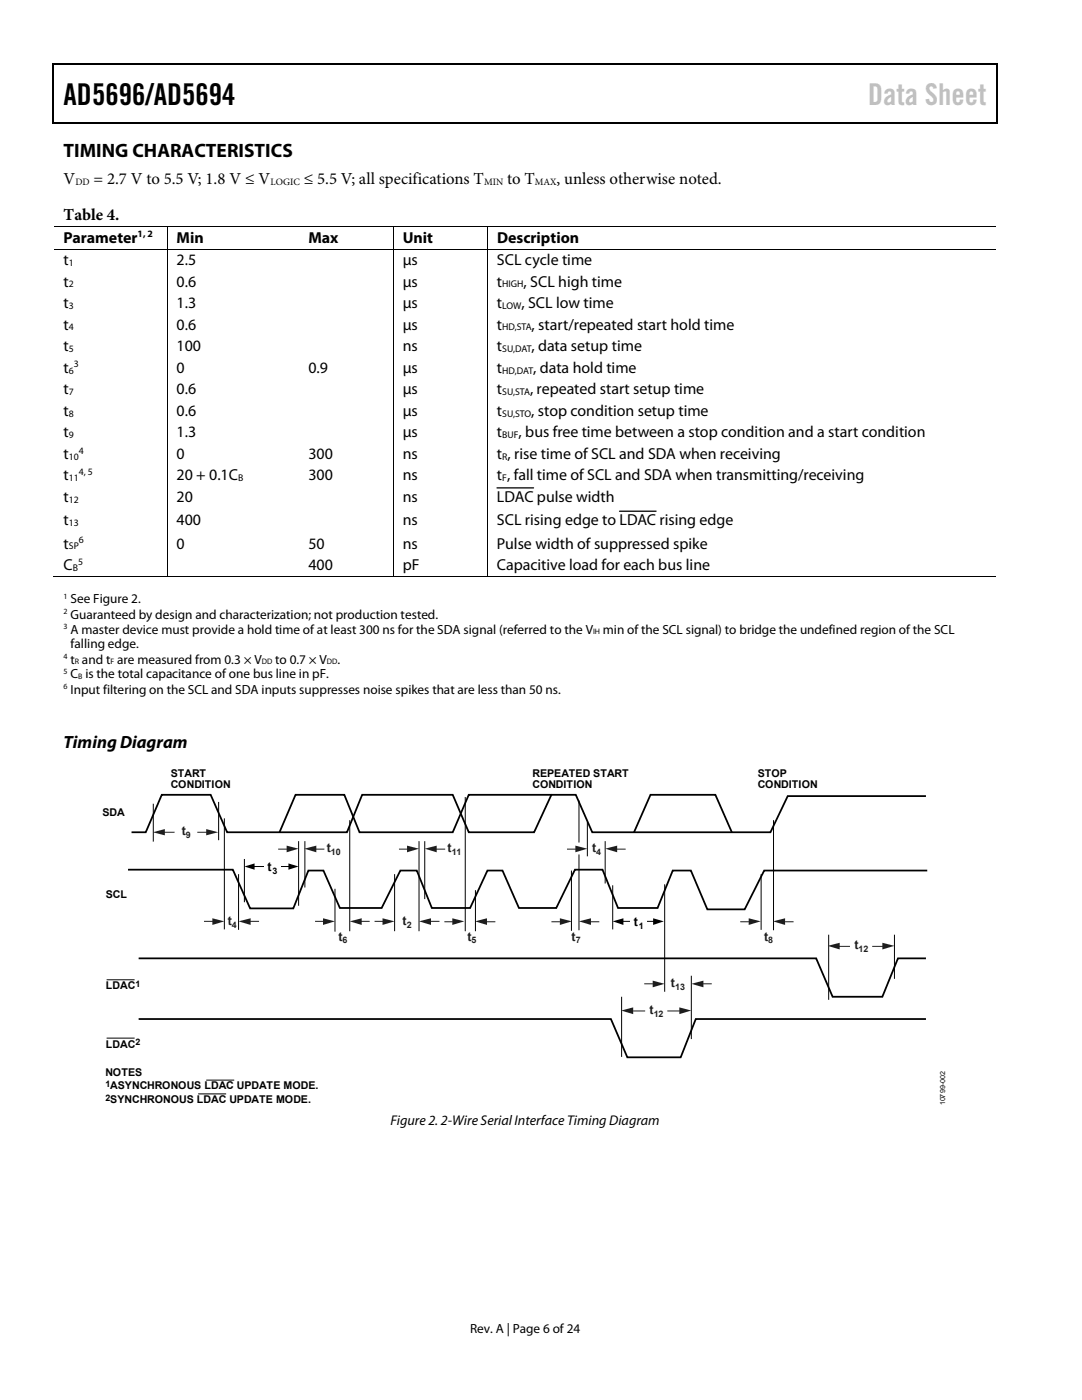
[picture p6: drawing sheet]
<svg xmlns="http://www.w3.org/2000/svg" width="216mm" height="279mm" viewBox="0 0 216 279" stroke-linecap="round" stroke-linejoin="round" font-family="sans-serif">
<defs><g id="words">
<text font-size="6" x="12.7" y="21">AD5696/AD5694</text>
<text font-size="6" fill="#c0c0c0" x="173.2" y="21">Data Sheet</text>
<text font-size="3.9" x="12.7" y="31.3">TIMING CHARACTERISTICS</text>
<text font-size="3.5" x="12.7" y="149.3">Timing Diagram</text>
<g font-size="3.3">
<text x="12.7" y="36.8">V</text>
<text x="18.7" y="36.8">= 2.7 V to 5.5 V; 1.8 V ≤ V</text>
<text x="60.6" y="36.8">≤ 5.5 V; all specifications T</text>
<text x="101.2" y="36.8">to T</text>
<text x="111.1" y="36.8">, unless otherwise noted.</text>
<text x="12.7" y="43.9">Table 4.</text>
</g>
<g font-size="3.2">
<text x="12.7" y="48.5">Parameter</text>
<text x="12.7" y="52.9">t</text>
<text x="35.2" y="52.9">2.5</text>
<text x="35.2" y="48.5">Min</text>
<text x="61.5" y="48.5">Max</text>
<text x="80.4" y="52.9">μs</text>
<text x="80.4" y="48.5">Unit</text>
<text x="99.2" y="52.9">SCL cycle time</text>
<text x="99.2" y="48.5">Description</text>
<text x="12.7" y="57.2">t</text>
<text x="35.2" y="57.2">0.6</text>
<text x="80.4" y="57.2">μs</text>
<text x="99.2" y="57.2">t</text>
<text x="104.5" y="57.2">, SCL high time</text>
<text x="12.7" y="61.5">t</text>
<text x="12.7" y="65.8">t</text>
<text x="35.2" y="61.5">1.3</text>
<text x="35.2" y="65.8">0.6</text>
<text x="80.4" y="61.5">μs</text>
<text x="80.4" y="65.8">μs</text>
<text x="99.2" y="61.5">t</text>
<text x="99.2" y="65.8">t</text>
<text x="104" y="61.5">, SCL low time</text>
<text x="106.1" y="65.8">, start/repeated start hold time</text>
<text x="12.7" y="70.1">t</text>
<text x="35.2" y="70.1">100</text>
<text x="80.4" y="70.1">ns</text>
<text x="99.2" y="70.1">t</text>
<text x="106.1" y="70.1">, data setup time</text>
<text x="12.7" y="74.4">t</text>
<text x="35.2" y="74.4">0</text>
<text x="61.5" y="74.4">0.9</text>
<text x="80.4" y="74.4">μs</text>
<text x="99.2" y="74.4">t</text>
<text x="106.4" y="74.4">, data hold time</text>
<text x="12.7" y="78.7">t</text>
<text x="12.7" y="83">t</text>
<text x="35.2" y="78.7">0.6</text>
<text x="35.2" y="83">0.6</text>
<text x="80.4" y="78.7">μs</text>
<text x="80.4" y="83">μs</text>
<text x="99.2" y="78.7">t</text>
<text x="99.2" y="83">t</text>
<text x="105.8" y="78.7">, repeated start setup time</text>
<text x="106" y="83">, stop condition setup time</text>
<text x="12.7" y="87.3">t</text>
<text x="35.2" y="87.3">1.3</text>
<text x="80.4" y="87.3">μs</text>
<text x="99.2" y="87.3">t</text>
<text x="103.5" y="87.3">, bus free time between a stop condition and a start condition</text>
<text x="12.7" y="91.6">t</text>
<text x="12.7" y="95.9">t</text>
<text x="35.2" y="95.9">20 + 0.1C</text>
<text x="35.2" y="91.6">0</text>
<text x="61.6" y="95.9">300</text>
<text x="61.6" y="91.6">300</text>
<text x="80.4" y="91.6">ns</text>
<text x="80.4" y="95.9">ns</text>
<text x="99.2" y="91.6">t , rise time of SCL and SDA when receiving</text>
<text x="99.2" y="95.9">t , fall time of SCL and SDA when transmitting/receiving</text>
<text x="12.7" y="100.2">t</text>
<text x="35.2" y="100.2">20</text>
<text x="80.4" y="100.2">ns</text>
<text x="99.2" y="100.2">LDAC pulse width</text>
<text x="12.7" y="104.8">t</text>
<text x="35.2" y="104.8">400</text>
<text x="80.4" y="104.8">ns</text>
<text x="99.2" y="104.8">SCL rising edge to LDAC rising edge</text>
<text x="12.7" y="109.5">t</text>
<text x="12.7" y="113.8">C</text>
<text x="35.2" y="109.5">0</text>
<text x="61.5" y="109.5">50</text>
<text x="61.6" y="113.8">400</text>
<text x="80.4" y="109.5">ns</text>
<text x="80.4" y="113.8">pF</text>
<text x="99.2" y="109.5">Pulse width of suppressed spike</text>
<text x="99.2" y="113.8">Capacitive load for each bus line</text>
</g>
<text font-size="2.8" x="77.9" y="224.6">Figure 2. 2-Wire Serial Interface Timing Diagram</text>
<g font-size="2.6">
<text x="14.1" y="120.4">See Figure 2.</text>
<text x="14.1" y="123.4">Guaranteed by design and characterization; not production tested.</text>
<text x="14.1" y="126.4">A master device must provide a hold time of at least 300 ns for the SDA signal (referred to the V</text>
<text x="14.1" y="129.4">falling edge.</text>
<text x="120.3" y="126.4">min of the SCL signal) to bridge the undefined region of the SCL</text>
<text x="14.1" y="132.4">t and t are measured from 0.3 × V</text>
<text x="14.1" y="135.4">C is the total capacitance of one bus line in pF.</text>
<text x="54.9" y="132.4">to 0.7 × V</text>
<text x="67.4" y="132.4">.</text>
<text x="14.1" y="138.4">Input filtering on the SCL and SDA inputs suppresses noise spikes that are less than 50 ns.</text>
<text x="93.8" y="266">Rev. A | Page 6 of 24</text>
</g>
<g font-size="2.5" fill="#231f20">
<text x="36.3" y="166.7">t</text>
<text x="65.2" y="170.1">t</text>
<text x="89.3" y="170.1">t</text>
<text x="118.2" y="170.1">t</text>
<text x="45.4" y="184.6">t</text>
<text x="80.3" y="184.6">t</text>
<text x="67.5" y="187.7">t</text>
<text x="93.3" y="187.7">t</text>
<text x="114" y="187.7">t</text>
<text x="152.5" y="187.7">t</text>
<text x="170.5" y="189.5">t</text>
<text x="133.9" y="197">t</text>
<text x="129.6" y="202.4">t</text>
</g>
<g font-size="2.5">
<text x="53.4" y="173.9">t</text>
<text x="126.5" y="184.8">t</text>
</g>
<g font-size="2.1">
<text x="34.1" y="155.1">START</text>
<text x="106.2" y="155.1">REPEATED START</text>
<text x="151.2" y="155.1">STOP</text>
<text x="34.1" y="157.2">CONDITION</text>
<text x="106.2" y="157.2">CONDITION</text>
<text x="151.2" y="157.2">CONDITION</text>
<text x="20.4" y="162.8">SDA</text>
<text x="21.1" y="179.3">SCL</text>
<text x="21.1" y="197.5">LDAC</text>
<text x="21.1" y="209.1">LDAC</text>
<text x="21" y="214.7">NOTES</text>
<text x="22" y="217.4">ASYNCHRONOUS LDAC UPDATE MODE.</text>
<text x="22" y="220.2">SYNCHRONOUS LDAC UPDATE MODE.</text>
</g>
<g font-size="1.9">
<text x="15" y="36.9">DD</text>
<text x="54" y="36.9">LOGIC</text>
<text x="96.6" y="36.9">MIN</text>
<text x="106.7" y="36.9">MAX</text>
<text x="27.5" y="47.4">1, 2</text>
<text x="13.8" y="53.1">1</text>
<text x="13.8" y="57.4">2</text>
<text x="100.2" y="57.4">HIGH</text>
<text x="13.8" y="61.7">3</text>
<text x="13.8" y="66">4</text>
<text x="100.2" y="61.7">LOW</text>
<text x="100.2" y="66">HD,STA</text>
<text x="13.8" y="70.3">5</text>
<text x="100.2" y="70.3">SU,DAT</text>
<text x="13.8" y="74.5">6</text>
<text x="14.8" y="73.3">3</text>
<text x="100.2" y="74.5">HD,DAT</text>
<text x="13.8" y="78.8">7</text>
<text x="13.8" y="83.1">8</text>
<text x="100.2" y="78.8">SU,STA</text>
<text x="100.2" y="83.1">SU,STO</text>
<text x="13.8" y="87.4">9</text>
<text x="100.2" y="87.4">BUF</text>
<text x="13.8" y="91.7">10</text>
<text x="15.7" y="90.5">4</text>
<text x="15.7" y="94.8">4, 5</text>
<text x="100.2" y="91.7">R</text>
<text x="13.8" y="96">11</text>
<text x="13.8" y="100.3">12</text>
<text x="47.5" y="96">B</text>
<text x="100.2" y="96">F</text>
<text x="13.8" y="105">13</text>
<text x="13.8" y="109.6">SP</text>
<text x="14.5" y="113.9">B</text>
<text x="15.6" y="112.7">5</text>
<text x="15.7" y="108.4">6</text>
</g>
<g font-size="1.8" fill="#231f20">
<text x="37.1" y="167.3">9</text>
<text x="66" y="170.6">10</text>
<text x="90.1" y="170.6">11</text>
<text x="119" y="170.6">4</text>
<text x="46.3" y="185.1">4</text>
<text x="81.2" y="185.1">2</text>
<text x="68.3" y="188.3">6</text>
<text x="94.1" y="188.3">5</text>
<text x="114.9" y="188.3">7</text>
<text x="153.3" y="188.3">8</text>
<text x="171.3" y="190">12</text>
<text x="134.7" y="197.6">13</text>
<text x="130.5" y="202.9">12</text>
</g>
<g font-size="1.8">
<text x="54.4" y="174.5">3</text>
<text x="127.4" y="185.4">1</text>
<text x="27" y="196.9">1</text>
<text x="27" y="208.6">2</text>
<text x="21" y="216.9">1</text>
<text x="21" y="219.7">2</text>
</g>
<g font-size="1.6">
<text x="12.7" y="119.5">1</text>
<text x="12.7" y="122.6">2</text>
<text x="12.7" y="125.5">3</text>
<text x="12.7" y="131.5">4</text>
<text x="118.3" y="126.6">IH</text>
<text x="12.7" y="134.5">5</text>
<text x="12.7" y="137.5">6</text>
<text x="14.9" y="132.6">R</text>
<text x="15.6" y="135.6">B</text>
<text x="22" y="132.6">F</text>
<text x="52.3" y="132.6">DD</text>
<text x="65.2" y="132.6">DD</text>
</g>
<text font-size="1.4" x="188.6" y="220.6" transform="rotate(-90 188.6 220.6)">10799-002</text>
</g></defs>
<path d="M10.5 12.7h.3v1h-.3zM198.8 12.7h.2v1h-.2zM198.8 12.7h.2v.3h-.2zM198.8 24.4h.2v.3h-.2z" fill="#000"/>
<path d="M10.5 12.8h188.3M10.7 13.7v11M198.9 13.7v11M10.5 24.5h188.3M99.2 97.4h7.3M123.6 102h7.3" fill="none" stroke="#000" stroke-width=".25"/>
<g fill="none" stroke="#000" stroke-width=".2">
<path d="M10.8 45.2h188M10.8 49.7h188M33.3 45.3v4.3M33.3 49.8v65.3M78.5 45.3v4.3M78.5 49.8v65.3M97.3 45.3v4.3M97.3 49.8v65.3M10.5 115h22.8M33.4 115h45M78.5 115h18.7M97.3 115h101.5"/>
<path d="M30.6 160.4v7.6M43.6 160v7.7M124 183.9h6.8"/>
</g>
<path d="M110 158.6h-16.5l-3.2 7.5h-18.6l-3-7.5h-9.7l-3.2 7.5M184.8 158.9h-27.6l-3.5 7.2h-35.5l-3.3-7.5h-4.9l-3.4 7.5h-13.1l-3.2-7.5h-18l-3.1 7.5h-23.9l-3.3-7.5h-9.7l-3.2 7.5h-2.9M25.5 173.6h21l3.4 7.7h8.6l3-7.6h3l3.3 7.5h8.4l3.7-7.5h3.3l3 7.5h7.6l3.5-7.5h3l3.2 7.5h7.5l3.7-7.6h5.5l3.1 7.6h7.9l3-7.5h3.7l3.2 7.8h7.5l3.9-7.8h32.5M126.5 166.1l3.3-7.5h12.9l3.3 7.5M27.7 191.3h135.2l3.2 7.6h10l3.1-7.6h5.6" fill="none" stroke="#000" stroke-width=".35"/>
<path d="M122.3 183.9l2.1-.6v1.3zM130.3 183.3l2.2 .6-2.2 .7z" fill="#000"/>
<path d="M125.7 182.4h3.3v3.5h-3.3z" fill="#fff"/>
<path d="M27.7 203.4h94.2l3.3 7.6h10.6l3-7.6h46" fill="none" stroke="#000" stroke-width=".35"/>
<g fill="none" stroke="#000" stroke-width=".2">
<path d="M92.8 159.1v26.7M115.5 159.8v25.9M44.8 163.3v22.2M47.6 174.5v11.1M48.8 171.4v8.7M50.4 172.9h7.6M59.6 167.9v12.9M60.8 167.9v9.2M66.8 177.4v8.5M69.8 163.7v22.1M78.7 174.5v11.3M83.6 167.9v17.9"/>
<path d="M84.8 167.9v11.5M94.9 177.7v8.1M114 173.7v12.1M117.2 164v6.9M120.8 167.9v8.4M122.3 176.7v8.8M132.6 176.5v21.4M151.9 174.5v11.1M154.3 163.7v22M165.4 186.5v13M178.5 186.5v8.8"/>
</g>
<path d="M48.8 172.9l2-.6v1.3zM57.6 172.3l2 .6-2 .7z" fill="#000"/>
<g fill="#fff">
<path d="M52.7 171.4h3.2v3.6h-3.2z"/>
<path d="M114.8 168.3h1.3v2h-1.3z"/>
</g>
<path d="M114.8 168.3h1.3v2h-1.3z" fill="none" stroke="#fff" stroke-width=".35"/>
<path d="M21.3 195.5h5.6M124 198.9v12M137.9 194.7v12.7M21.3 207.2h5.6M39.5 218.3h5.6M41.1 215.6h5.6" fill="none" stroke="#000" stroke-width=".2"/>
<path d="M49.6 183.9h2.1" fill="none" stroke="#231f20" stroke-width=".2"/>
<path d="M47.6 183.9l2.4-.6v1.3z" fill="#231f20"/>
<path d="M40.7 183.9h2.1" fill="none" stroke="#231f20" stroke-width=".2"/>
<path d="M42.4 183.3l2.4 .6-2.4 .7z" fill="#231f20"/>
<path d="M71.7 183.9h2.1" fill="none" stroke="#231f20" stroke-width=".2"/>
<path d="M69.8 183.9l2.4-.6v1.3z" fill="#231f20"/>
<path d="M62.9 183.9h2" fill="none" stroke="#231f20" stroke-width=".2"/>
<path d="M64.5 183.3l2.3 .6-2.3 .7z" fill="#231f20"/>
<path d="M96.7 184h2.1" fill="none" stroke="#231f20" stroke-width=".2"/>
<path d="M94.8 183.9l2.4-.6v1.3z" fill="#231f20"/>
<path d="M88.7 184h2" fill="none" stroke="#231f20" stroke-width=".2"/>
<path d="M90.3 183.3l2.3 .6-2.3 .7z" fill="#231f20"/>
<path d="M117.5 184h2.1" fill="none" stroke="#231f20" stroke-width=".2"/>
<path d="M115.5 183.9l2.4-.6v1.3z" fill="#231f20"/>
<path d="M110 184h2.2" fill="none" stroke="#231f20" stroke-width=".2"/>
<path d="M111.7 183.3l2.4 .6-2.4 .7z" fill="#231f20"/>
<path d="M156.2 184h2.1" fill="none" stroke="#231f20" stroke-width=".2"/>
<path d="M154.3 183.9l2.4-.6v1.3z" fill="#231f20"/>
<path d="M147.7 184h2.1" fill="none" stroke="#231f20" stroke-width=".2"/>
<path d="M149.4 183.3l2.4 .6-2.4 .7z" fill="#231f20"/>
<path d="M85.6 183.9h2.1" fill="none" stroke="#231f20" stroke-width=".2"/>
<path d="M83.6 183.9l2.4-.6v1.3z" fill="#231f20"/>
<path d="M74.7 183.9h2.1" fill="none" stroke="#231f20" stroke-width=".2"/>
<path d="M76.3 183.3l2.4 .6-2.4 .7z" fill="#231f20"/>
<path d="M139.9 196.3h2.1" fill="none" stroke="#231f20" stroke-width=".2"/>
<path d="M137.9 196.3l2.5-.6v1.3z" fill="#231f20"/>
<path d="M128.5 196.3h2.2" fill="none" stroke="#231f20" stroke-width=".2"/>
<path d="M130.2 195.7l2.4 .6-2.4 .7z" fill="#231f20"/>
<path d="M122.7 169.5h2.1" fill="none" stroke="#231f20" stroke-width=".2"/>
<path d="M120.8 169.4l2.3-.6v1.3z" fill="#231f20"/>
<path d="M113.1 169.5h2.2" fill="none" stroke="#231f20" stroke-width=".2"/>
<path d="M114.8 168.8l2.4 .6-2.4 .7z" fill="#231f20"/>
<path d="M86.7 169.5h2.1" fill="none" stroke="#231f20" stroke-width=".2"/>
<path d="M84.8 169.4l2.3-.6v1.3z" fill="#231f20"/>
<path d="M79.6 169.5h2.1" fill="none" stroke="#231f20" stroke-width=".2"/>
<path d="M81.2 168.8l2.4 .6-2.4 .7z" fill="#231f20"/>
<path d="M62.7 169.5h2" fill="none" stroke="#231f20" stroke-width=".2"/>
<path d="M60.7 169.4l2.4-.6v1.3z" fill="#231f20"/>
<path d="M55.5 169.5h2.1" fill="none" stroke="#231f20" stroke-width=".2"/>
<path d="M57.2 168.8l2.4 .6-2.4 .7z" fill="#231f20"/>
<path d="M125.9 201.8h2.8" fill="none" stroke="#231f20" stroke-width=".2"/>
<path d="M124 201.7l2.3-.7v1.4z" fill="#231f20"/>
<path d="M133.2 201.8h2.8" fill="none" stroke="#231f20" stroke-width=".2"/>
<path d="M135.6 201l2.3 .7-2.3 .7z" fill="#231f20"/>
<path d="M167.1 188.9h2.5" fill="none" stroke="#231f20" stroke-width=".2"/>
<path d="M165.2 188.8l2.4-.6v1.3z" fill="#231f20"/>
<path d="M174 188.9h2.5" fill="none" stroke="#231f20" stroke-width=".2"/>
<path d="M176.1 188.2l2.4 .6-2.4 .7z" fill="#231f20"/>
<path d="M32.4 166.1h2.4" fill="none" stroke="#231f20" stroke-width=".2"/>
<path d="M30.5 166.1l2.4-.6v1.2z" fill="#231f20"/>
<path d="M39.4 166.1h2.2" fill="none" stroke="#231f20" stroke-width=".2"/>
<path d="M41.1 165.5l2.4 .6-2.4 .6z" fill="#231f20"/>
<use href="#words"/>
</svg>
